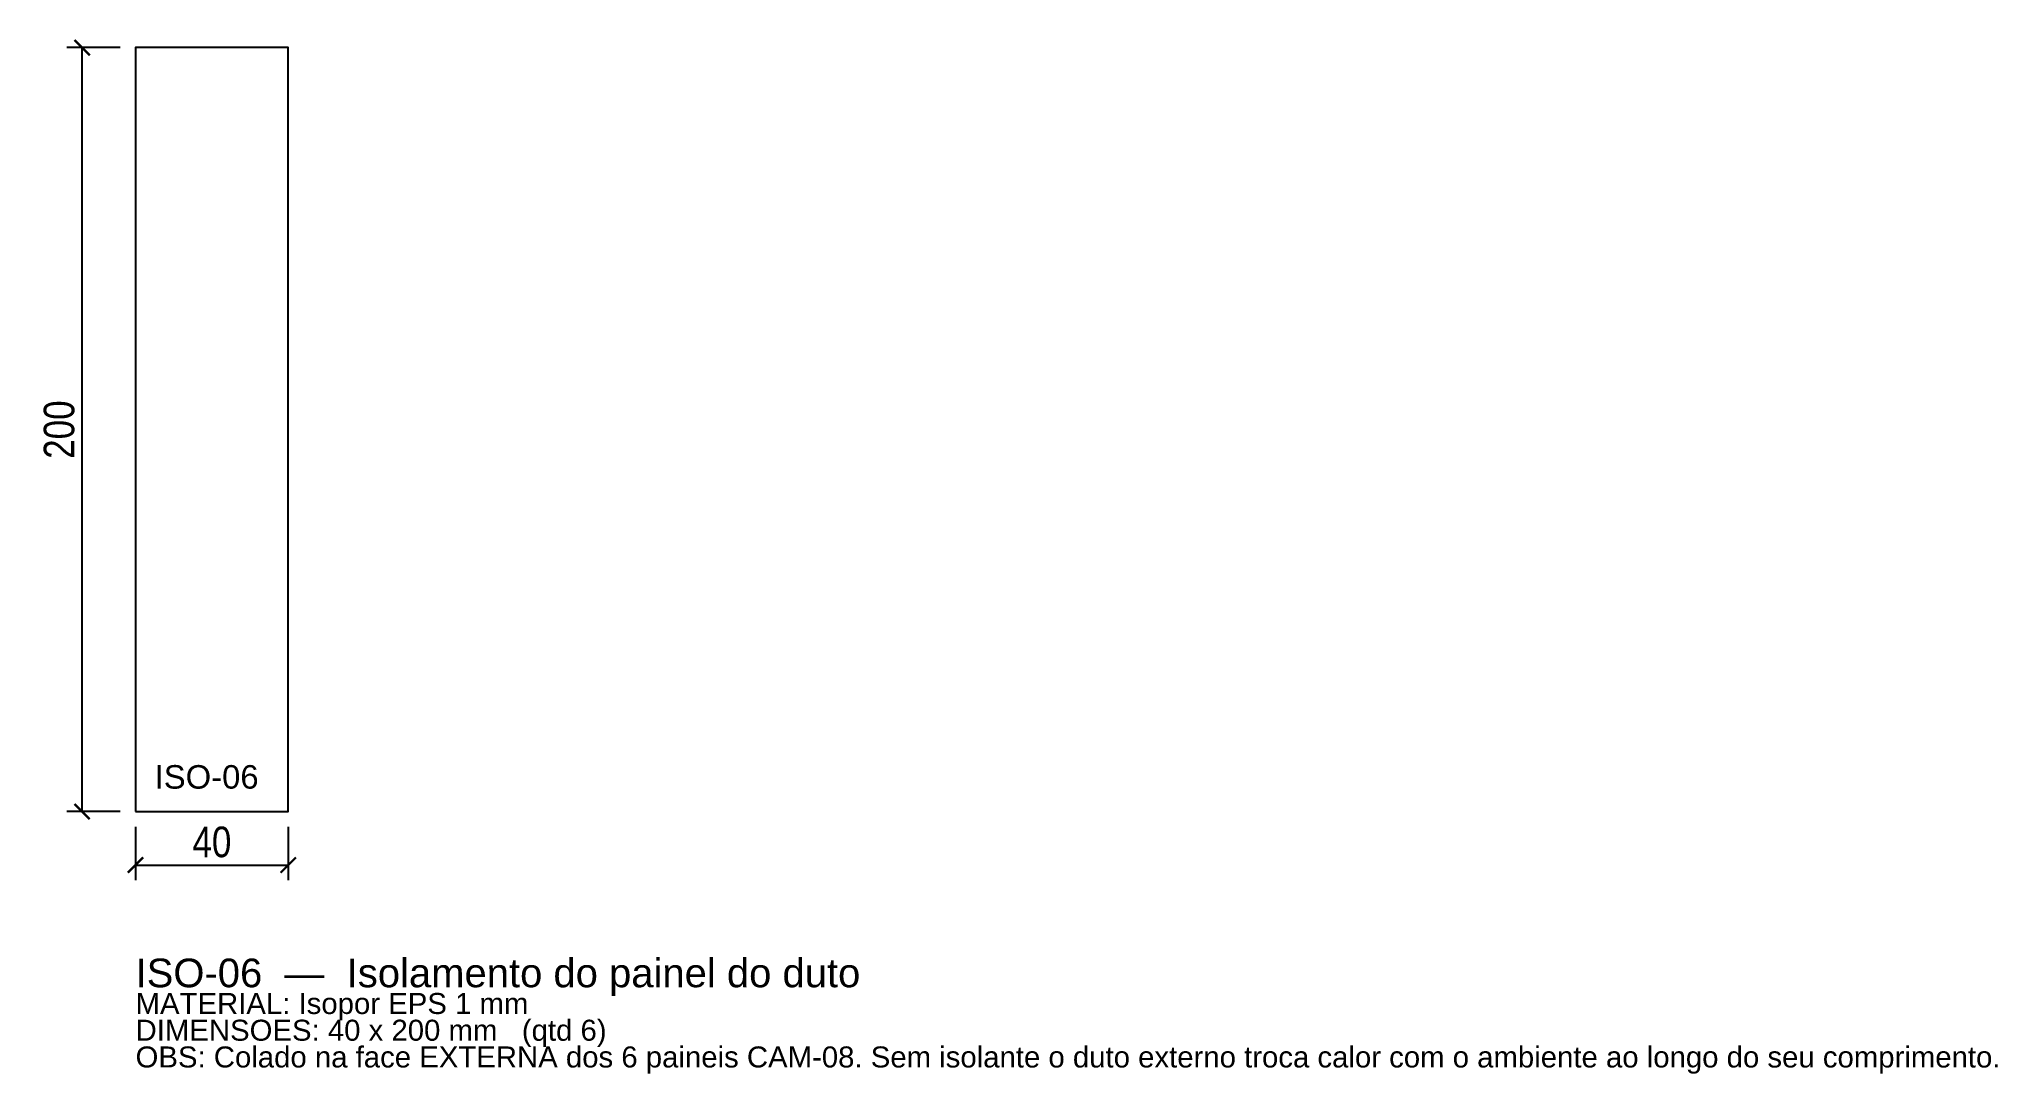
# Model space of a CAD drawing. Header units: millimetres. Extents: x -25 to 488, y -69 to 202.
import ezdxf

# ---------------------------------------------------------------- set-up
doc = ezdxf.new("R2010")
doc.units = ezdxf.units.MM
for name, color, linetype in [('CORTE', 1, 'Continuous'), ('COTA', 4, 'Continuous'), ('GRAVACAO', 3, 'Continuous'), ('TEXTO', 7, 'Continuous')]:
    doc.layers.add(name, color=color, linetype=linetype)
doc.styles.add('ARIAL', font='arial.ttf')
doc.styles.add('OpenSansCondensed-Light', font='OpenSansCondensed-Light.ttf')
doc.dimstyles.new('EZDXF', dxfattribs={"dimtxt": 8, "dimasz": 4, "dimexe": 4, "dimexo": 4, "dimgap": 2, "dimtad": 1, "dimdec": 0, "dimdsep": 46, "dimtxsty": 'OpenSansCondensed-Light', "dimblk": 'ARCHTICK', "dimcen": 2.5, "dimclrd": 4, "dimclre": 4, "dimclrt": 4, "dimazin": 3, "dimtfac": 0.5, "dimtmove": 2, "dimatfit": 3})

# ---------------------------------------------------------------- blocks, each defined once
blk = doc.blocks.new('_ARCHTICK')
at = {"color": 0, "linetype": 'BYBLOCK', "const_width": 0.15}
blk.add_lwpolyline([(-0.5, -0.5), (0.5, 0.5)], dxfattribs=at)

msp = doc.modelspace()

# ---------------------------------------------------------------- linework, layer by layer
at = {"layer": 'CORTE'}
msp.add_lwpolyline([(0, 0), (40, 0), (40, 200), (0, 200)], close=True, dxfattribs=at)

# ---------------------------------------------------------------- texts
at = {"layer": 'GRAVACAO', "style": 'ARIAL'}
msp.add_text('ISO-06', height=6.154, dxfattribs=at).set_placement((5, 6))
at = {"layer": 'TEXTO', "style": 'ARIAL'}
for s, height, p in [('ISO-06  —  Isolamento do painel do duto', 7.5, (0, -46)), ('MATERIAL: Isopor EPS 1 mm', 5.5, (0, -53)), ('DIMENSOES: 40 x 200 mm   (qtd 6)', 5.5, (0, -60)), ('OBS: Colado na face EXTERNA dos 6 paineis CAM-08. Sem isolante o duto externo troca calor com o ambiente ao longo do seu comprimento.', 5.5, (0, -67))]:
    msp.add_text(s, height=height, dxfattribs=at).set_placement(p)

# ---------------------------------------------------------------- dimensions: what is measured, and where the dimension line sits
at = {"layer": 'COTA'}
msp.add_linear_dim(base=(-14, 0), p1=(0, 0), p2=(0, 200), angle=90, dimstyle='EZDXF', dxfattribs=at).render()
msp.add_linear_dim(base=(0, -14), p1=(0, 0), p2=(40, 0), dimstyle='EZDXF', dxfattribs=at).render()

doc.saveas('drawing.dxf')
